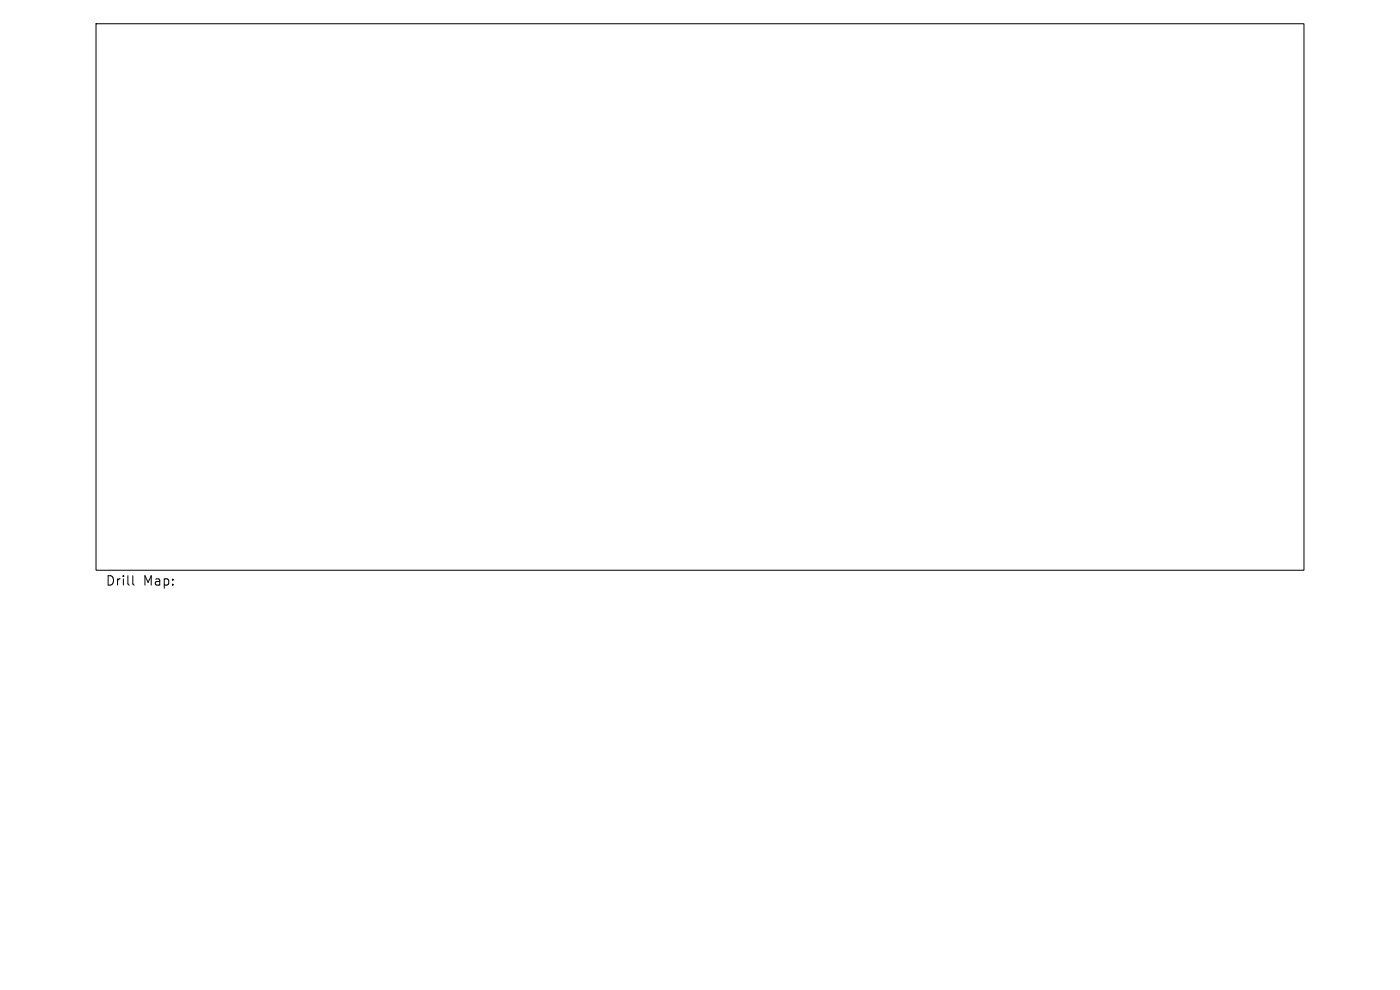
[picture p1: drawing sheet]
<svg xmlns="http://www.w3.org/2000/svg" width="297mm" height="210mm" viewBox="0 0 297 210" stroke-linecap="round" stroke-linejoin="round" font-family="sans-serif">
<defs><g id="words">
<g font-size="2.8">
<text x="22.3" y="124.5">Drill</text>
<text x="30.3" y="124.5">Map:</text>
</g>
</g></defs>
<path d="M20.4 5h256.2v116h-256.2zM28.2 122.1v1.7l.3 .3" fill="none" stroke="#000" stroke-width=".21"/>
<use href="#words"/>
</svg>
